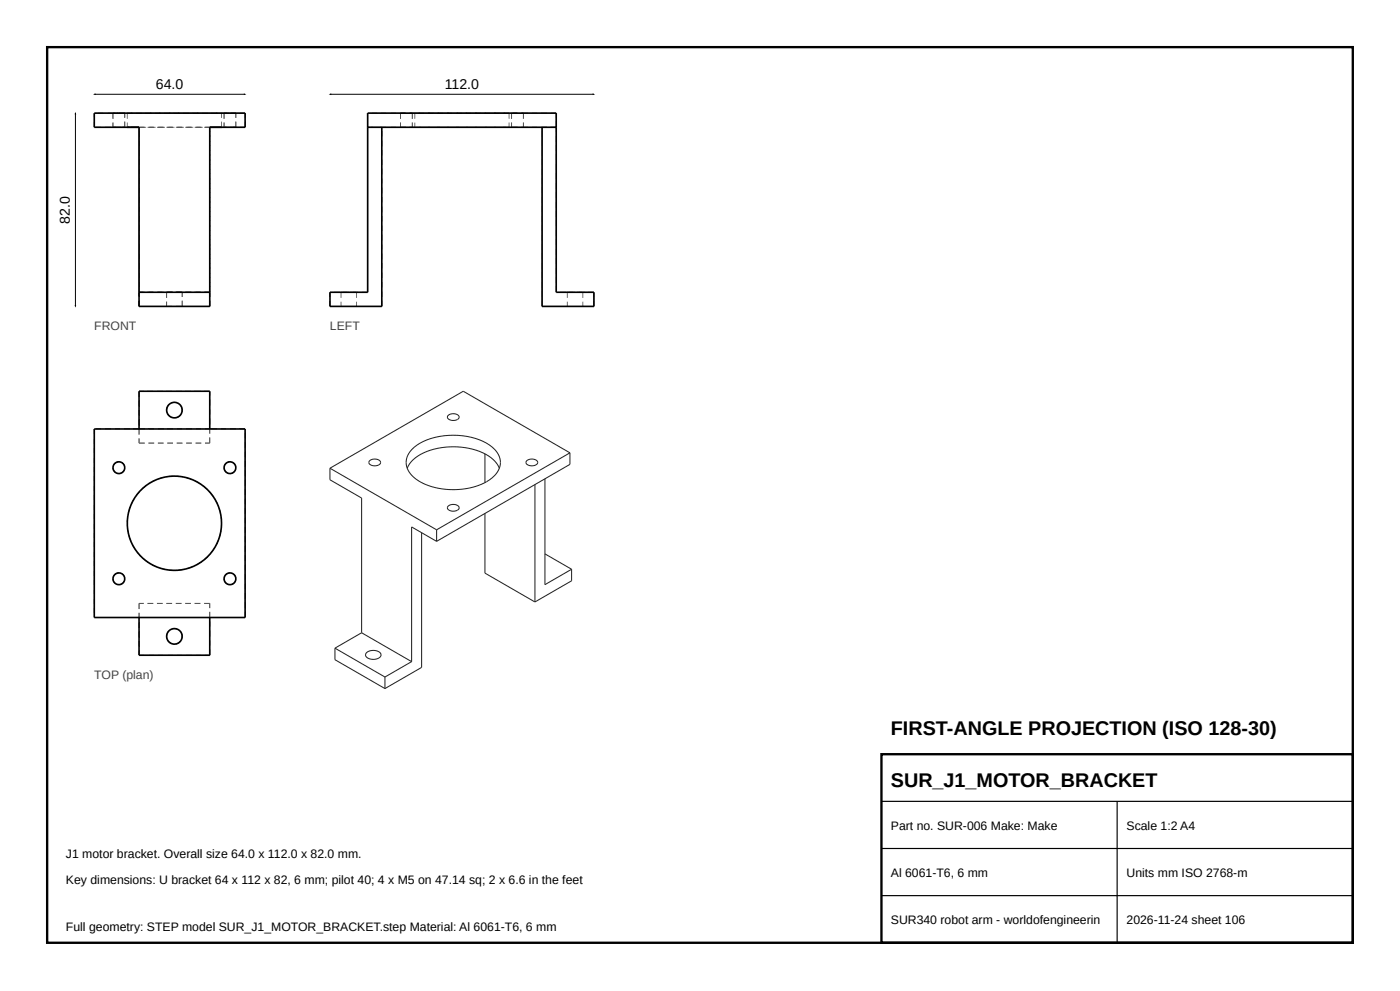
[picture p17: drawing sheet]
<svg xmlns="http://www.w3.org/2000/svg" width="297mm" height="210mm" viewBox="0 0 297 210" stroke-linecap="round" stroke-linejoin="round" font-family="sans-serif">
<defs><g id="words">
<g font-size="4.2">
<text x="189" y="156">FIRST-ANGLE PROJECTION (ISO 128-30)</text>
<text x="189" y="167">SUR_J1_MOTOR_BRACKET</text>
</g>
<g font-size="3">
<text x="33.1" y="18.8">64.0</text>
<text x="94.4" y="18.8">112.0</text>
<text x="14.8" y="47.4" transform="rotate(-90 14.8 47.4)">82.0</text>
</g>
<g font-size="2.6" fill="#444">
<text x="20" y="70">FRONT</text>
<text x="70" y="70">LEFT</text>
<text x="20" y="144">TOP (plan)</text>
</g>
<g font-size="2.6">
<text x="189" y="176">Part no. SUR-006 Make: Make</text>
<text x="239" y="176">Scale 1:2 A4</text>
<text x="14" y="182">J1 motor bracket. Overall size 64.0 x 112.0 x 82.0 mm.</text>
<text x="189" y="186">Al 6061-T6, 6 mm</text>
<text x="239" y="186">Units mm ISO 2768-m</text>
<text x="14" y="187.5">Key dimensions: U bracket 64 x 112 x 82, 6 mm; pilot 40; 4 x M5 on 47.14 sq; 2 x 6.6 in the feet</text>
<text x="14" y="197.5">Full geometry: STEP model SUR_J1_MOTOR_BRACKET.step Material: Al 6061-T6, 6 mm</text>
<text x="189" y="196">SUR340 robot arm - worldofengineerin</text>
<text x="239" y="196">2026-11-24 sheet 106</text>
</g>
</g></defs>
<path d="M10 10h277v190h-277zM187 160h100v40h-100z" fill="none" stroke="#000" stroke-width=".5"/>
<path d="M187 170h100M187 180h100M237 170v30M187 190h100" fill="none" stroke="#000" stroke-width=".25"/>
<g fill="#555">
<path d="M43.3 61.9h1.2v.2h-1.2zM41.3 61.9h1.2v.2h-1.2zM39.3 61.9h1.2v.2h-1.2zM37.3 61.9h1.2v.2h-1.2zM35.3 61.9h1.2v.2h-1.2zM33.3 61.9h1.2v.2h-1.2zM31.3 61.9h1.2v.2h-1.2zM29.5 61.9h1v.2h-1z"/>
<path d="M28.3 26.9h1.2v.2h-1.2zM26.3 26.9h1.2v.2h-1.2zM24.3 26.9h1.2v.2h-1.2zM22.3 26.9h1.2v.2h-1.2zM20.3 26.9h1.2v.2h-1.2z"/>
<path d="M29.5 26.9h1.2v.2h-1.2zM31.5 26.9h1.2v.2h-1.2zM33.5 26.9h1.2v.2h-1.2zM35.5 26.9h1.2v.2h-1.2zM37.5 26.9h1.2v.2h-1.2zM39.5 26.9h1.2v.2h-1.2zM41.5 26.9h1.2v.2h-1.2zM43.5 26.9h1v.2h-1z"/>
<path d="M50.8 26.9h1.2v.2h-1.2zM48.8 26.9h1.2v.2h-1.2zM46.8 26.9h1.2v.2h-1.2zM44.8 26.9h1.2v.2h-1.2z"/>
<path d="M43.3 26.9h1.2v.2h-1.2zM41.3 26.9h1.2v.2h-1.2zM39.3 26.9h1.2v.2h-1.2zM37.3 26.9h1.2v.2h-1.2zM35.3 26.9h1.2v.2h-1.2zM33.3 26.9h1.2v.2h-1.2zM31.3 26.9h1.2v.2h-1.2zM29.5 26.9h1v.2h-1z"/>
<path d="M25.3 26.9h1.2v.2h-1.2zM24 26.9h.5v.2h-.5z"/>
<path d="M24 26.9h1.2v.2h-1.2zM26 26.9h.5v.2h-.5z"/>
<path d="M48.8 26.9h1.2v.2h-1.2zM47.5 26.9h.5v.2h-.5z"/>
<path d="M47.5 26.9h1.2v.2h-1.2zM49.5 26.9h.5v.2h-.5z"/>
<path d="M25.3 26.9h1.2v.2h-1.2zM24 26.9h.5v.2h-.5z"/>
<path d="M24 26.9h1.2v.2h-1.2zM26 26.9h.5v.2h-.5z"/>
<path d="M45.8 26.9h1.2v.2h-1.2zM43.8 26.9h1.2v.2h-1.2zM41.8 26.9h1.2v.2h-1.2zM39.8 26.9h1.2v.2h-1.2zM37.8 26.9h1.2v.2h-1.2zM35.8 26.9h1.2v.2h-1.2zM33.8 26.9h1.2v.2h-1.2zM31.8 26.9h1.2v.2h-1.2zM29.8 26.9h1.2v.2h-1.2zM27.8 26.9h1.2v.2h-1.2z"/>
<path d="M29.5 26.9h1.2v.2h-1.2zM31.5 26.9h1.2v.2h-1.2zM33.5 26.9h1.2v.2h-1.2zM35.5 26.9h1.2v.2h-1.2zM37.5 26.9h1.2v.2h-1.2zM39.5 26.9h1.2v.2h-1.2zM41.5 26.9h1.2v.2h-1.2zM43.5 26.9h1v.2h-1z"/>
<path d="M48.8 26.9h1.2v.2h-1.2zM47.5 26.9h.5v.2h-.5z"/>
<path d="M47.5 26.9h1.2v.2h-1.2zM49.5 26.9h.5v.2h-.5z"/>
<path d="M29.4 63.8h.2v1.2h-.2zM29.4 61.8h.2v1.2h-.2zM29.4 59.8h.2v1.2h-.2zM29.4 57.8h.2v1.2h-.2zM29.4 55.8h.2v1.2h-.2zM29.4 53.8h.2v1.2h-.2zM29.4 51.8h.2v1.2h-.2zM29.4 49.8h.2v1.2h-.2zM29.4 47.8h.2v1.2h-.2zM29.4 45.8h.2v1.2h-.2zM29.4 43.8h.2v1.2h-.2zM29.4 41.8h.2v1.2h-.2zM29.4 39.8h.2v1.2h-.2zM29.4 37.8h.2v1.2h-.2zM29.4 35.8h.2v1.2h-.2zM29.4 33.8h.2v1.2h-.2zM29.4 31.8h.2v1.2h-.2zM29.4 29.8h.2v1.2h-.2zM29.4 27.8h.2v1.2h-.2z"/>
<path d="M37.5 61.9h1.2v.2h-1.2zM35.5 61.9h1.2v.2h-1.2z"/>
<path d="M35.4 61.9h1.2v.2h-1.2zM37.4 61.9h1.2v.2h-1.2z"/>
<path d="M44.4 63.8h.2v1.2h-.2zM44.4 61.8h.2v1.2h-.2zM44.4 59.8h.2v1.2h-.2zM44.4 57.8h.2v1.2h-.2zM44.4 55.8h.2v1.2h-.2zM44.4 53.8h.2v1.2h-.2zM44.4 51.8h.2v1.2h-.2zM44.4 49.8h.2v1.2h-.2zM44.4 47.8h.2v1.2h-.2zM44.4 45.8h.2v1.2h-.2zM44.4 43.8h.2v1.2h-.2zM44.4 41.8h.2v1.2h-.2zM44.4 39.8h.2v1.2h-.2zM44.4 37.8h.2v1.2h-.2zM44.4 35.8h.2v1.2h-.2zM44.4 33.8h.2v1.2h-.2zM44.4 31.8h.2v1.2h-.2zM44.4 29.8h.2v1.2h-.2zM44.4 27.8h.2v1.2h-.2z"/>
<path d="M51.9 25.8h.2v1.2h-.2zM51.9 24h.2v1h-.2z"/>
<path d="M50.8 23.9h1.2v.2h-1.2zM48.8 23.9h1.2v.2h-1.2zM46.8 23.9h1.2v.2h-1.2zM44.8 23.9h1.2v.2h-1.2zM42.8 23.9h1.2v.2h-1.2zM40.8 23.9h1.2v.2h-1.2zM38.8 23.9h1.2v.2h-1.2zM36.8 23.9h1.2v.2h-1.2zM34.8 23.9h1.2v.2h-1.2zM32.8 23.9h1.2v.2h-1.2zM30.8 23.9h1.2v.2h-1.2zM28.8 23.9h1.2v.2h-1.2zM26.8 23.9h1.2v.2h-1.2zM24.8 23.9h1.2v.2h-1.2zM22.8 23.9h1.2v.2h-1.2zM20.8 23.9h1.2v.2h-1.2z"/>
<path d="M25.3 23.9h1.2v.2h-1.2zM24 23.9h.5v.2h-.5z"/>
<path d="M24 23.9h1.2v.2h-1.2zM26 23.9h.5v.2h-.5z"/>
<path d="M48.8 23.9h1.2v.2h-1.2zM47.5 23.9h.5v.2h-.5z"/>
<path d="M47.5 23.9h1.2v.2h-1.2zM49.5 23.9h.5v.2h-.5z"/>
<path d="M25.3 23.9h1.2v.2h-1.2zM24 23.9h.5v.2h-.5z"/>
<path d="M24 23.9h1.2v.2h-1.2zM26 23.9h.5v.2h-.5z"/>
<path d="M45.8 23.9h1.2v.2h-1.2zM43.8 23.9h1.2v.2h-1.2zM41.8 23.9h1.2v.2h-1.2zM39.8 23.9h1.2v.2h-1.2zM37.8 23.9h1.2v.2h-1.2zM35.8 23.9h1.2v.2h-1.2zM33.8 23.9h1.2v.2h-1.2zM31.8 23.9h1.2v.2h-1.2zM29.8 23.9h1.2v.2h-1.2zM27.8 23.9h1.2v.2h-1.2z"/>
<path d="M27 23.9h1.2v.2h-1.2zM29 23.9h1.2v.2h-1.2zM31 23.9h1.2v.2h-1.2zM33 23.9h1.2v.2h-1.2zM35 23.9h1.2v.2h-1.2zM37 23.9h1.2v.2h-1.2zM39 23.9h1.2v.2h-1.2zM41 23.9h1.2v.2h-1.2zM43 23.9h1.2v.2h-1.2zM45 23.9h1.2v.2h-1.2z"/>
<path d="M48.8 23.9h1.2v.2h-1.2zM47.5 23.9h.5v.2h-.5z"/>
<path d="M47.5 23.9h1.2v.2h-1.2zM49.5 23.9h.5v.2h-.5z"/>
<path d="M19.9 25.8h.2v1.2h-.2zM19.9 24h.2v1h-.2z"/>
<path d="M44.4 60.8h.2v1.2h-.2zM44.4 58.8h.2v1.2h-.2zM44.4 56.8h.2v1.2h-.2zM44.4 54.8h.2v1.2h-.2zM44.4 52.8h.2v1.2h-.2zM44.4 50.8h.2v1.2h-.2zM44.4 48.8h.2v1.2h-.2zM44.4 46.8h.2v1.2h-.2zM44.4 44.8h.2v1.2h-.2zM44.4 42.8h.2v1.2h-.2zM44.4 40.8h.2v1.2h-.2zM44.4 38.8h.2v1.2h-.2zM44.4 36.8h.2v1.2h-.2zM44.4 34.8h.2v1.2h-.2zM44.4 32.8h.2v1.2h-.2zM44.4 30.8h.2v1.2h-.2zM44.4 28.8h.2v1.2h-.2zM44.4 27h.2v1h-.2z"/>
<path d="M29.5 61.9h1.2v.2h-1.2zM31.5 61.9h1.2v.2h-1.2zM33.5 61.9h1.2v.2h-1.2zM35.5 61.9h1.2v.2h-1.2zM37.5 61.9h1.2v.2h-1.2zM39.5 61.9h1.2v.2h-1.2zM41.5 61.9h1.2v.2h-1.2zM43.5 61.9h1v.2h-1z"/>
<path d="M29.4 60.8h.2v1.2h-.2zM29.4 58.8h.2v1.2h-.2zM29.4 56.8h.2v1.2h-.2zM29.4 54.8h.2v1.2h-.2zM29.4 52.8h.2v1.2h-.2zM29.4 50.8h.2v1.2h-.2zM29.4 48.8h.2v1.2h-.2zM29.4 46.8h.2v1.2h-.2zM29.4 44.8h.2v1.2h-.2zM29.4 42.8h.2v1.2h-.2zM29.4 40.8h.2v1.2h-.2zM29.4 38.8h.2v1.2h-.2zM29.4 36.8h.2v1.2h-.2zM29.4 34.8h.2v1.2h-.2zM29.4 32.8h.2v1.2h-.2zM29.4 30.8h.2v1.2h-.2zM29.4 28.8h.2v1.2h-.2zM29.4 27h.2v1h-.2z"/>
<path d="M29.4 63.8h.2v1.2h-.2zM29.4 61.8h.2v1.2h-.2zM29.4 59.8h.2v1.2h-.2zM29.4 57.8h.2v1.2h-.2zM29.4 55.8h.2v1.2h-.2zM29.4 53.8h.2v1.2h-.2zM29.4 51.8h.2v1.2h-.2zM29.4 49.8h.2v1.2h-.2zM29.4 47.8h.2v1.2h-.2zM29.4 45.8h.2v1.2h-.2zM29.4 43.8h.2v1.2h-.2zM29.4 41.8h.2v1.2h-.2zM29.4 39.8h.2v1.2h-.2zM29.4 37.8h.2v1.2h-.2zM29.4 35.8h.2v1.2h-.2zM29.4 33.8h.2v1.2h-.2zM29.4 31.8h.2v1.2h-.2zM29.4 29.8h.2v1.2h-.2zM29.4 27.8h.2v1.2h-.2z"/>
<path d="M29.4 63.8h.2v1.2h-.2zM29.4 62h.2v1h-.2z"/>
<path d="M44.4 63.8h.2v1.2h-.2zM44.4 61.8h.2v1.2h-.2zM44.4 59.8h.2v1.2h-.2zM44.4 57.8h.2v1.2h-.2zM44.4 55.8h.2v1.2h-.2zM44.4 53.8h.2v1.2h-.2zM44.4 51.8h.2v1.2h-.2zM44.4 49.8h.2v1.2h-.2zM44.4 47.8h.2v1.2h-.2zM44.4 45.8h.2v1.2h-.2zM44.4 43.8h.2v1.2h-.2zM44.4 41.8h.2v1.2h-.2zM44.4 39.8h.2v1.2h-.2zM44.4 37.8h.2v1.2h-.2zM44.4 35.8h.2v1.2h-.2zM44.4 33.8h.2v1.2h-.2zM44.4 31.8h.2v1.2h-.2zM44.4 29.8h.2v1.2h-.2zM44.4 27.8h.2v1.2h-.2z"/>
<path d="M29.5 64.9h1.2v.2h-1.2zM31.5 64.9h1.2v.2h-1.2zM33.5 64.9h1.2v.2h-1.2zM35.5 64.9h1.2v.2h-1.2zM37.5 64.9h1.2v.2h-1.2zM39.5 64.9h1.2v.2h-1.2zM41.5 64.9h1.2v.2h-1.2zM43.5 64.9h1v.2h-1z"/>
<path d="M44.4 63.8h.2v1.2h-.2zM44.4 62h.2v1h-.2z"/>
<path d="M43.3 64.9h1.2v.2h-1.2zM41.3 64.9h1.2v.2h-1.2zM39.3 64.9h1.2v.2h-1.2zM37.3 64.9h1.2v.2h-1.2zM35.3 64.9h1.2v.2h-1.2zM33.3 64.9h1.2v.2h-1.2zM31.3 64.9h1.2v.2h-1.2zM29.5 64.9h1v.2h-1z"/>
<path d="M26.4 25.8h.2v1.2h-.2zM26.4 24h.2v1h-.2z"/>
<path d="M49.9 25.8h.2v1.2h-.2zM49.9 24h.2v1h-.2z"/>
<path d="M26.4 25.8h.2v1.2h-.2zM26.4 24h.2v1h-.2z"/>
<path d="M46.9 25.8h.2v1.2h-.2zM46.9 24h.2v1h-.2z"/>
<path d="M49.9 25.8h.2v1.2h-.2zM49.9 24h.2v1h-.2z"/>
<path d="M37.5 64.9h1.2v.2h-1.2zM35.5 64.9h1.2v.2h-1.2z"/>
<path d="M35.4 64.9h1.2v.2h-1.2zM37.4 64.9h1.2v.2h-1.2z"/>
<path d="M38.6 63.8h.1v1.2h-.1zM38.6 62h.1v1h-.1z"/>
<path d="M43.3 61.9h1.2v.2h-1.2zM41.3 61.9h1.2v.2h-1.2zM39.3 61.9h1.2v.2h-1.2zM37.3 61.9h1.2v.2h-1.2zM35.3 61.9h1.2v.2h-1.2zM33.3 61.9h1.2v.2h-1.2zM31.3 61.9h1.2v.2h-1.2zM29.5 61.9h1v.2h-1z"/>
<path d="M37.5 61.9h1.2v.2h-1.2zM35.5 61.9h1.2v.2h-1.2z"/>
<path d="M35.4 61.9h1.2v.2h-1.2zM37.4 61.9h1.2v.2h-1.2z"/>
<path d="M43.3 64.9h1.2v.2h-1.2zM41.3 64.9h1.2v.2h-1.2zM39.3 64.9h1.2v.2h-1.2zM37.3 64.9h1.2v.2h-1.2zM35.3 64.9h1.2v.2h-1.2zM33.3 64.9h1.2v.2h-1.2zM31.3 64.9h1.2v.2h-1.2zM29.5 64.9h1v.2h-1z"/>
<path d="M37.5 64.9h1.2v.2h-1.2zM35.5 64.9h1.2v.2h-1.2z"/>
<path d="M35.4 64.9h1.2v.2h-1.2zM37.4 64.9h1.2v.2h-1.2z"/>
<path d="M38.6 63.8h.1v1.2h-.1zM38.6 62h.1v1h-.1z"/>
<path d="M23.9 24h.2v1.2h-.2zM23.9 26h.2v1h-.2z"/>
<path d="M47.4 24h.2v1.2h-.2zM47.4 26h.2v1h-.2z"/>
<path d="M23.9 24h.2v1.2h-.2zM23.9 26h.2v1h-.2z"/>
<path d="M26.9 24h.2v1.2h-.2zM26.9 26h.2v1h-.2z"/>
<path d="M47.4 24h.2v1.2h-.2zM47.4 26h.2v1h-.2z"/>
<path d="M35.3 62h.1v1.2h-.1zM35.3 64h.1v1h-.1z"/>
<path d="M35.3 62h.1v1.2h-.1zM35.3 64h.1v1h-.1z"/>
</g>
<path d="M27 27h2.5M29.5 27h-9.5v-3h32v3h-7.5M29.5 27v38h15v-38M44.5 27h2.5M29.5 62h15" fill="none" stroke="#000" stroke-width=".35"/>
<g fill="#555">
<path d="M20 130.9h1.2v.2h-1.2zM22 130.9h1.2v.2h-1.2zM24 130.9h1.2v.2h-1.2zM26 130.9h1.2v.2h-1.2zM28 130.9h1.2v.2h-1.2z"/>
<path d="M43.3 130.9h1.2v.2h-1.2zM41.3 130.9h1.2v.2h-1.2zM39.3 130.9h1.2v.2h-1.2zM37.3 130.9h1.2v.2h-1.2zM35.3 130.9h1.2v.2h-1.2zM33.3 130.9h1.2v.2h-1.2zM31.3 130.9h1.2v.2h-1.2zM29.5 130.9h1v.2h-1z"/>
<path d="M44.5 130.9h1.2v.2h-1.2zM46.5 130.9h1.2v.2h-1.2zM48.5 130.9h1.2v.2h-1.2zM50.5 130.9h1.2v.2h-1.2z"/>
<path d="M28.3 90.9h1.2v.2h-1.2zM26.3 90.9h1.2v.2h-1.2zM24.3 90.9h1.2v.2h-1.2zM22.3 90.9h1.2v.2h-1.2zM20.3 90.9h1.2v.2h-1.2z"/>
<path d="M29.4 91h.2v1.2h-.2zM29.4 93h.2v1h-.2z"/>
<path d="M19.9 91h.2v1.2h-.2zM19.9 93h.2v1.2h-.2zM19.9 95h.2v1.2h-.2zM19.9 97h.2v1.2h-.2zM19.9 99h.2v1.2h-.2zM19.9 101h.2v1.2h-.2zM19.9 103h.2v1.2h-.2zM19.9 105h.2v1.2h-.2zM19.9 107h.2v1.2h-.2zM19.9 109h.2v1.2h-.2zM19.9 111h.2v1.2h-.2zM19.9 113h.2v1.2h-.2zM19.9 115h.2v1.2h-.2zM19.9 117h.2v1.2h-.2zM19.9 119h.2v1.2h-.2zM19.9 121h.2v1.2h-.2zM19.9 123h.2v1.2h-.2zM19.9 125h.2v1.2h-.2zM19.9 127h.2v1.2h-.2zM19.9 129h.2v1.2h-.2z"/>
<path d="M29.5 93.9h1.2v.2h-1.2zM31.5 93.9h1.2v.2h-1.2zM33.5 93.9h1.2v.2h-1.2zM35.5 93.9h1.2v.2h-1.2zM37.5 93.9h1.2v.2h-1.2zM39.5 93.9h1.2v.2h-1.2zM41.5 93.9h1.2v.2h-1.2zM43.5 93.9h1v.2h-1z"/>
<path d="M44.4 92.8h.2v1.2h-.2zM44.4 91h.2v1h-.2z"/>
<path d="M29.4 128h.2v1.2h-.2zM29.4 130h.2v1h-.2z"/>
<path d="M50.8 90.9h1.2v.2h-1.2zM48.8 90.9h1.2v.2h-1.2zM46.8 90.9h1.2v.2h-1.2zM44.8 90.9h1.2v.2h-1.2z"/>
<path d="M43.3 127.9h1.2v.2h-1.2zM41.3 127.9h1.2v.2h-1.2zM39.3 127.9h1.2v.2h-1.2zM37.3 127.9h1.2v.2h-1.2zM35.3 127.9h1.2v.2h-1.2zM33.3 127.9h1.2v.2h-1.2zM31.3 127.9h1.2v.2h-1.2zM29.5 127.9h1v.2h-1z"/>
<path d="M51.9 129.8h.2v1.2h-.2zM51.9 127.8h.2v1.2h-.2zM51.9 125.8h.2v1.2h-.2zM51.9 123.8h.2v1.2h-.2zM51.9 121.8h.2v1.2h-.2zM51.9 119.8h.2v1.2h-.2zM51.9 117.8h.2v1.2h-.2zM51.9 115.8h.2v1.2h-.2zM51.9 113.8h.2v1.2h-.2zM51.9 111.8h.2v1.2h-.2zM51.9 109.8h.2v1.2h-.2zM51.9 107.8h.2v1.2h-.2zM51.9 105.8h.2v1.2h-.2zM51.9 103.8h.2v1.2h-.2zM51.9 101.8h.2v1.2h-.2zM51.9 99.8h.2v1.2h-.2zM51.9 97.8h.2v1.2h-.2zM51.9 95.8h.2v1.2h-.2zM51.9 93.8h.2v1.2h-.2zM51.9 91.8h.2v1.2h-.2z"/>
<path d="M44.4 129.8h.2v1.2h-.2zM44.4 128h.2v1h-.2z"/>
<path d="M26 121.7l.4 .4 .2 .7h-.2v-.3l-.3-.6-.2-.1zM24.4 121.8l.8-.3v.1h-.2l-.6 .2-.1 .3h-.2zM23.9 122.9h.2l.1 .6 .4 .3-.1 .1-.4-.3zM25.3 123.9l.6-.1 .3-.5 .2 .1-.8 .7h-.2z"/>
<path d="M49.6 121.7l.4 .4 .1 .7h-.2l.1-.3-.3-.6-.3-.1zM47.9 121.8l.8-.3 .1 .1h-.2l-.6 .2-.2 .3h-.1zM47.5 122.9h.1l.2 .6 .4 .3-.1 .1-.4-.3zM48.9 123.9l.6-.1 .3-.5 .2 .1-.8 .7h-.3z"/>
<path d="M26 98.1l.4 .5 .2 .6h-.2v-.3l-.3-.5-.2-.1zM24.4 98.2l.8-.3v.2l-.2-.1-.6 .3-.1 .3-.2-.1zM23.9 99.3h.2l.1 .6 .4 .3-.1 .2-.4-.4zM25.3 100.4l.6-.1 .3-.5 .2 .1-.8 .6h-.2z"/>
<path d="M46.8 109.8h.2l.1 1.2h-.2l.1-.9zM46.4 107.9l.2-.1 .3 1.2h-.2v-.6zM45.6 106.1l.2-.1 .5 1.1h-.2l-.1-.4zM44.4 104.5l.2-.2 .7 1-.1 .1zM43.1 103l.9 .8-.1 .1-.6-.6-.3-.2zM41.4 101.9l1 .6-.1 .2-.4-.4-.6-.2zM39.5 101.2l1.2 .4-.1 .2-.3-.3-.8-.1zM37.5 100.9l1.2 .2v.1l-1.2-.1zM35.5 101l1.2-.1v.2h-.8l-.4 .1zM33.5 101.5l1.2-.3v.2h-.5l-.6 .3zM31.7 102.4l1.1-.6 .1 .2-.4 .1-.7 .5zM30.1 103.6l1-.8 .1 .2-.9 .8zM29.6 104.2l.1 .1-.6 .5-.2 .4-.1-.1zM28.4 105.8l.1 .1-.3 .4-.2 .7-.2-.1zM27.5 107.6l.2 .1-.2 .3-.2 .8h-.1zM27 109.6h.2l-.2 1 .1 .2h-.2zM26.9 111.6h.2v.7l.2 .5h-.2zM27.3 113.6l.1-.1 .1 .5 .3 .7h-.2zM28 115.5l.1-.1 .1 .3 .5 .7-.1 .1zM29 117.2l.2-.1 .5 .7 .3 .2-.2 .1zM30.5 118.5l.5 .5 .5 .2-.1 .2-1-.8zM32.2 119.6l.3 .3 .7 .3v.1l-1.1-.5zM34 120.4l.2 .2 .9 .1v.2l-1.2-.3zM35.9 120.8l.9 .2 .3-.1v.2l-1.2-.1zM37.9 120.9h.6l.6-.2v.2l-1.2 .1zM39.8 120.5h.5l.6-.4 .1 .2-1.1 .4zM41.7 119.7l1-.6 .1 .2-1.1 .6zM43.3 118.6l.7-.5 .2-.3 .1 .2-.9 .8zM45.4 116.3l.1 .1-.7 .9-.1-.1 .4-.4zM46.3 114.5l.1 .1-.5 1.1-.1-.1 .2-.3zM46.8 112.6h.2l-.3 1.2-.2-.1zM46.9 111h.2v.8h-.2z"/>
<path d="M49.6 98.1l.4 .5 .1 .6h-.2l.1-.3-.3-.5-.3-.1zM47.9 98.2l.8-.3 .1 .2-.2-.1-.6 .3-.2 .3-.1-.1zM47.5 99.3h.1l.2 .6 .4 .3-.1 .2-.4-.4zM48.9 100.4l.6-.1 .3-.5 .2 .1-.8 .6h-.3z"/>
<path d="M29.4 128h.2v1.2h-.2zM29.4 130h.2v1.2h-.2zM29.4 132h.2v1.2h-.2zM29.4 134h.2v1.2h-.2zM29.4 136h.2v1.2h-.2zM29.4 138h.2v1h-.2z"/>
<path d="M44.4 137.8h.2v1.2h-.2zM44.4 135.8h.2v1.2h-.2zM44.4 133.8h.2v1.2h-.2zM44.4 131.8h.2v1.2h-.2zM44.4 129.8h.2v1.2h-.2zM44.4 128h.2v1h-.2z"/>
<path d="M29.5 90.9h1.2v.2h-1.2zM31.5 90.9h1.2v.2h-1.2zM33.5 90.9h1.2v.2h-1.2zM35.5 90.9h1.2v.2h-1.2zM37.5 90.9h1.2v.2h-1.2zM39.5 90.9h1.2v.2h-1.2zM41.5 90.9h1.2v.2h-1.2zM43.5 90.9h1v.2h-1z"/>
<path d="M29.4 83h.2v1.2h-.2zM29.4 85h.2v1.2h-.2zM29.4 87h.2v1.2h-.2zM29.4 89h.2v1.2h-.2zM29.4 91h.2v1.2h-.2zM29.4 93h.2v1h-.2z"/>
<path d="M29.5 93.9h1.2v.2h-1.2zM31.5 93.9h1.2v.2h-1.2zM33.5 93.9h1.2v.2h-1.2zM35.5 93.9h1.2v.2h-1.2zM37.5 93.9h1.2v.2h-1.2zM39.5 93.9h1.2v.2h-1.2zM41.5 93.9h1.2v.2h-1.2zM43.5 93.9h1v.2h-1z"/>
<path d="M44.4 92.8h.2v1.2h-.2zM44.4 90.8h.2v1.2h-.2zM44.4 88.8h.2v1.2h-.2zM44.4 86.8h.2v1.2h-.2zM44.4 84.8h.2v1.2h-.2zM44.4 83h.2v1h-.2z"/>
<path d="M43.3 127.9h1.2v.2h-1.2zM41.3 127.9h1.2v.2h-1.2zM39.3 127.9h1.2v.2h-1.2zM37.3 127.9h1.2v.2h-1.2zM35.3 127.9h1.2v.2h-1.2zM33.3 127.9h1.2v.2h-1.2zM31.3 127.9h1.2v.2h-1.2zM29.5 127.9h1v.2h-1z"/>
<path d="M29.5 138.9h1.2v.2h-1.2zM31.5 138.9h1.2v.2h-1.2zM33.5 138.9h1.2v.2h-1.2zM35.5 138.9h1.2v.2h-1.2zM37.5 138.9h1.2v.2h-1.2zM39.5 138.9h1.2v.2h-1.2zM41.5 138.9h1.2v.2h-1.2zM43.5 138.9h1v.2h-1z"/>
<path d="M38.2 134l.1-.2 .3 .5 .1 .7h-.1l-.1-.7zM36.4 133.4l.7-.1 .5 .1-.1 .1-.4-.2-.7 .2zM35.7 133.9l.1 .1-.4 .5 .1 .5h-.2l.1-.6zM35.5 135.8h.1l.2 .3 .7 .4-.1 .1-.7-.4zM37.2 136.5h.6l.4-.5 .1 .1-.8 .6h-.2zM38.6 135h.1v.4l-.2-.1z"/>
<path d="M43.3 82.9h1.2v.2h-1.2zM41.3 82.9h1.2v.2h-1.2zM39.3 82.9h1.2v.2h-1.2zM37.3 82.9h1.2v.2h-1.2zM35.3 82.9h1.2v.2h-1.2zM33.3 82.9h1.2v.2h-1.2zM31.3 82.9h1.2v.2h-1.2zM29.5 82.9h1v.2h-1z"/>
<path d="M38.2 86l.1-.2 .3 .5 .1 .7h-.1l-.1-.7zM36.4 85.4l.7-.1 .5 .1-.1 .1-.4-.1-.7 .1zM35.7 85.9l.1 .1-.4 .5 .1 .5h-.2l.1-.6zM35.5 87.8h.1l.2 .3 .7 .4-.1 .1-.7-.4zM37.2 88.5h.6l.4-.5 .1 .1-.8 .6h-.2zM38.6 87h.1v.4l-.2-.1z"/>
</g>
<g fill="none" stroke="#000" stroke-width=".35">
<path d="M20 91h32v40h-32zM29.5 91v-8h15v8M29.5 131v8h15v-8"/>
<circle cx="25.2" cy="99.2" r="1.25"/>
<circle cx="37" cy="87" r="1.65"/>
<circle cx="48.8" cy="99.2" r="1.25"/>
<circle cx="37" cy="111" r="10"/>
<circle cx="25.2" cy="122.8" r="1.25"/>
<circle cx="37" cy="135" r="1.65"/>
<circle cx="48.8" cy="122.8" r="1.25"/>
</g>
<g fill="#555">
<path d="M108.6 26.9h1.2v.2h-1.2z"/>
<path d="M109.8 26.9h1.2v.2h-1.2z"/>
<path d="M85 26.9h1.2v.2h-1.2z"/>
<path d="M86.3 26.9h1.2v.2h-1.2z"/>
<path d="M120.8 61.9h1.2v.2h-1.2z"/>
<path d="M122.4 61.9h1.2v.2h-1.2z"/>
<path d="M108.6 23.9h1.2v.2h-1.2z"/>
<path d="M109.8 23.9h1.2v.2h-1.2z"/>
<path d="M85 23.9h1.2v.2h-1.2z"/>
<path d="M86.3 23.9h1.2v.2h-1.2z"/>
<path d="M120.8 64.9h1.2v.2h-1.2z"/>
<path d="M122.4 64.9h1.2v.2h-1.2z"/>
<path d="M72.8 61.9h1.2v.2h-1.2z"/>
<path d="M74.5 61.9h1.2v.2h-1.2z"/>
<path d="M72.8 64.9h1.2v.2h-1.2z"/>
<path d="M74.5 64.9h1.2v.2h-1.2z"/>
<path d="M117.9 60.8h.2v1.2h-.2zM117.9 58.8h.2v1.2h-.2zM117.9 56.8h.2v1.2h-.2zM117.9 54.8h.2v1.2h-.2zM117.9 52.8h.2v1.2h-.2zM117.9 50.8h.2v1.2h-.2zM117.9 48.8h.2v1.2h-.2zM117.9 46.8h.2v1.2h-.2zM117.9 44.8h.2v1.2h-.2zM117.9 42.8h.2v1.2h-.2zM117.9 40.8h.2v1.2h-.2zM117.9 38.8h.2v1.2h-.2zM117.9 36.8h.2v1.2h-.2zM117.9 34.8h.2v1.2h-.2zM117.9 32.8h.2v1.2h-.2zM117.9 30.8h.2v1.2h-.2zM117.9 28.8h.2v1.2h-.2zM117.9 27h.2v1h-.2z"/>
<path d="M117.9 25.8h.2v1.2h-.2zM117.9 24h.2v1h-.2z"/>
<path d="M78 26.9h1.2v.2h-1.2zM80 26.9h1v.2h-1z"/>
<path d="M79.8 26.9h1.2v.2h-1.2zM78 26.9h1v.2h-1z"/>
<path d="M115 26.9h1.2v.2h-1.2zM117 26.9h1v.2h-1z"/>
<path d="M116.8 26.9h1.2v.2h-1.2zM114.8 26.9h1.2v.2h-1.2zM112.8 26.9h1.2v.2h-1.2zM110.8 26.9h1.2v.2h-1.2zM108.8 26.9h1.2v.2h-1.2zM106.8 26.9h1.2v.2h-1.2zM104.8 26.9h1.2v.2h-1.2zM102.8 26.9h1.2v.2h-1.2zM100.8 26.9h1.2v.2h-1.2zM98.8 26.9h1.2v.2h-1.2zM96.8 26.9h1.2v.2h-1.2zM94.8 26.9h1.2v.2h-1.2zM92.8 26.9h1.2v.2h-1.2zM90.8 26.9h1.2v.2h-1.2zM88.8 26.9h1.2v.2h-1.2zM86.8 26.9h1.2v.2h-1.2zM84.8 26.9h1.2v.2h-1.2zM82.8 26.9h1.2v.2h-1.2zM80.8 26.9h1.2v.2h-1.2zM78.8 26.9h1.2v.2h-1.2z"/>
<path d="M116.8 26.9h1.2v.2h-1.2zM115 26.9h1v.2h-1z"/>
<path d="M108.5 26.9h1.2v.2h-1.2zM110.5 26.9h.5v.2h-.5z"/>
<path d="M108.5 26.9h1.2v.2h-1.2zM110.5 26.9h.5v.2h-.5z"/>
<path d="M85 26.9h1.2v.2h-1.2zM87 26.9h.5v.2h-.5z"/>
<path d="M96.8 26.9h1.2v.2h-1.2zM94.8 26.9h1.2v.2h-1.2zM92.8 26.9h1.2v.2h-1.2zM90.8 26.9h1.2v.2h-1.2zM88.8 26.9h1.2v.2h-1.2z"/>
<path d="M88 26.9h1.2v.2h-1.2zM90 26.9h1.2v.2h-1.2zM92 26.9h1.2v.2h-1.2zM94 26.9h1.2v.2h-1.2zM96 26.9h1.2v.2h-1.2zM98 26.9h1.2v.2h-1.2zM100 26.9h1.2v.2h-1.2zM102 26.9h1.2v.2h-1.2zM104 26.9h1.2v.2h-1.2zM106 26.9h1.2v.2h-1.2z"/>
<path d="M106.8 26.9h1.2v.2h-1.2zM104.8 26.9h1.2v.2h-1.2zM102.8 26.9h1.2v.2h-1.2zM100.8 26.9h1.2v.2h-1.2zM98.8 26.9h1.2v.2h-1.2z"/>
<path d="M85 26.9h1.2v.2h-1.2zM87 26.9h.5v.2h-.5z"/>
<path d="M124.8 61.9h1.2v.2h-1.2zM122.8 61.9h1.2v.2h-1.2zM120.8 61.9h1.2v.2h-1.2zM118.8 61.9h1.2v.2h-1.2z"/>
<path d="M120.3 61.9h1.2v.2h-1.2zM122.3 61.9h1.2v.2h-1.2z"/>
<path d="M114.9 63.8h.2v1.2h-.2zM114.9 61.8h.2v1.2h-.2zM114.9 59.8h.2v1.2h-.2zM114.9 57.8h.2v1.2h-.2zM114.9 55.8h.2v1.2h-.2zM114.9 53.8h.2v1.2h-.2zM114.9 51.8h.2v1.2h-.2zM114.9 49.8h.2v1.2h-.2zM114.9 47.8h.2v1.2h-.2zM114.9 45.8h.2v1.2h-.2zM114.9 43.8h.2v1.2h-.2zM114.9 41.8h.2v1.2h-.2zM114.9 39.8h.2v1.2h-.2zM114.9 37.8h.2v1.2h-.2zM114.9 35.8h.2v1.2h-.2zM114.9 33.8h.2v1.2h-.2zM114.9 31.8h.2v1.2h-.2zM114.9 29.8h.2v1.2h-.2zM114.9 27.8h.2v1.2h-.2z"/>
<path d="M124.8 64.9h1.2v.2h-1.2zM122.8 64.9h1.2v.2h-1.2zM120.8 64.9h1.2v.2h-1.2zM118.8 64.9h1.2v.2h-1.2zM116.8 64.9h1.2v.2h-1.2zM115 64.9h1v.2h-1z"/>
<path d="M125.9 63.8h.2v1.2h-.2zM125.9 62h.2v1h-.2z"/>
<path d="M77.9 25.8h.2v1.2h-.2zM77.9 24h.2v1h-.2z"/>
<path d="M116.8 23.9h1.2v.2h-1.2zM114.8 23.9h1.2v.2h-1.2zM112.8 23.9h1.2v.2h-1.2zM110.8 23.9h1.2v.2h-1.2zM108.8 23.9h1.2v.2h-1.2zM106.8 23.9h1.2v.2h-1.2zM104.8 23.9h1.2v.2h-1.2zM102.8 23.9h1.2v.2h-1.2zM100.8 23.9h1.2v.2h-1.2zM98.8 23.9h1.2v.2h-1.2zM96.8 23.9h1.2v.2h-1.2zM94.8 23.9h1.2v.2h-1.2zM92.8 23.9h1.2v.2h-1.2zM90.8 23.9h1.2v.2h-1.2zM88.8 23.9h1.2v.2h-1.2zM86.8 23.9h1.2v.2h-1.2zM84.8 23.9h1.2v.2h-1.2zM82.8 23.9h1.2v.2h-1.2zM80.8 23.9h1.2v.2h-1.2zM78.8 23.9h1.2v.2h-1.2z"/>
<path d="M108.5 23.9h1.2v.2h-1.2zM110.5 23.9h.5v.2h-.5z"/>
<path d="M108.5 23.9h1.2v.2h-1.2zM110.5 23.9h.5v.2h-.5z"/>
<path d="M85 23.9h1.2v.2h-1.2zM87 23.9h.5v.2h-.5z"/>
<path d="M96.8 23.9h1.2v.2h-1.2zM94.8 23.9h1.2v.2h-1.2zM92.8 23.9h1.2v.2h-1.2zM90.8 23.9h1.2v.2h-1.2zM88.8 23.9h1.2v.2h-1.2z"/>
<path d="M88 23.9h1.2v.2h-1.2zM90 23.9h1.2v.2h-1.2zM92 23.9h1.2v.2h-1.2zM94 23.9h1.2v.2h-1.2zM96 23.9h1.2v.2h-1.2zM98 23.9h1.2v.2h-1.2zM100 23.9h1.2v.2h-1.2zM102 23.9h1.2v.2h-1.2zM104 23.9h1.2v.2h-1.2zM106 23.9h1.2v.2h-1.2z"/>
<path d="M106.8 23.9h1.2v.2h-1.2zM104.8 23.9h1.2v.2h-1.2zM102.8 23.9h1.2v.2h-1.2zM100.8 23.9h1.2v.2h-1.2zM98.8 23.9h1.2v.2h-1.2z"/>
<path d="M85 23.9h1.2v.2h-1.2zM87 23.9h.5v.2h-.5z"/>
<path d="M77.9 60.8h.2v1.2h-.2zM77.9 58.8h.2v1.2h-.2zM77.9 56.8h.2v1.2h-.2zM77.9 54.8h.2v1.2h-.2zM77.9 52.8h.2v1.2h-.2zM77.9 50.8h.2v1.2h-.2zM77.9 48.8h.2v1.2h-.2zM77.9 46.8h.2v1.2h-.2zM77.9 44.8h.2v1.2h-.2zM77.9 42.8h.2v1.2h-.2zM77.9 40.8h.2v1.2h-.2zM77.9 38.8h.2v1.2h-.2zM77.9 36.8h.2v1.2h-.2zM77.9 34.8h.2v1.2h-.2zM77.9 32.8h.2v1.2h-.2zM77.9 30.8h.2v1.2h-.2zM77.9 28.8h.2v1.2h-.2zM77.9 27h.2v1h-.2z"/>
<path d="M80.9 63.8h.2v1.2h-.2zM80.9 61.8h.2v1.2h-.2zM80.9 59.8h.2v1.2h-.2zM80.9 57.8h.2v1.2h-.2zM80.9 55.8h.2v1.2h-.2zM80.9 53.8h.2v1.2h-.2zM80.9 51.8h.2v1.2h-.2zM80.9 49.8h.2v1.2h-.2zM80.9 47.8h.2v1.2h-.2zM80.9 45.8h.2v1.2h-.2zM80.9 43.8h.2v1.2h-.2zM80.9 41.8h.2v1.2h-.2zM80.9 39.8h.2v1.2h-.2zM80.9 37.8h.2v1.2h-.2zM80.9 35.8h.2v1.2h-.2zM80.9 33.8h.2v1.2h-.2zM80.9 31.8h.2v1.2h-.2zM80.9 29.8h.2v1.2h-.2zM80.9 27.8h.2v1.2h-.2z"/>
<path d="M76.8 61.9h1.2v.2h-1.2zM74.8 61.9h1.2v.2h-1.2zM72.8 61.9h1.2v.2h-1.2zM70.8 61.9h1.2v.2h-1.2z"/>
<path d="M69.9 63.8h.2v1.2h-.2zM69.9 62h.2v1h-.2z"/>
<path d="M79.8 64.9h1.2v.2h-1.2zM77.8 64.9h1.2v.2h-1.2zM75.8 64.9h1.2v.2h-1.2zM73.8 64.9h1.2v.2h-1.2zM71.8 64.9h1.2v.2h-1.2zM70 64.9h1v.2h-1z"/>
<path d="M120.3 64.9h1.2v.2h-1.2zM122.3 64.9h1.2v.2h-1.2z"/>
<path d="M72.4 61.9h1.2v.2h-1.2zM74.4 61.9h1.2v.2h-1.2z"/>
<path d="M72.4 64.9h1.2v.2h-1.2zM74.4 64.9h1.2v.2h-1.2z"/>
<path d="M108.4 24h.2v1.2h-.2zM108.4 26h.2v1h-.2z"/>
<path d="M110.9 24h.2v1.2h-.2zM110.9 26h.2v1h-.2z"/>
<path d="M108.4 24h.2v1.2h-.2zM108.4 26h.2v1h-.2z"/>
<path d="M110.9 24h.2v1.2h-.2zM110.9 26h.2v1h-.2z"/>
<path d="M84.9 24h.2v1.2h-.2zM84.9 26h.2v1h-.2z"/>
<path d="M87.4 24h.2v1.2h-.2zM87.4 26h.2v1h-.2z"/>
<path d="M87.9 24h.2v1.2h-.2zM87.9 26h.2v1h-.2z"/>
<path d="M107.9 24h.2v1.2h-.2zM107.9 26h.2v1h-.2z"/>
<path d="M84.9 24h.2v1.2h-.2zM84.9 26h.2v1h-.2z"/>
<path d="M87.4 24h.2v1.2h-.2zM87.4 26h.2v1h-.2z"/>
<path d="M120.3 62h.1v1.2h-.1zM120.3 64h.1v1h-.1z"/>
<path d="M123.6 62h.1v1.2h-.1zM123.6 64h.1v1h-.1z"/>
<path d="M72.3 62h.1v1.2h-.1zM72.3 64h.1v1h-.1z"/>
<path d="M75.6 62h.1v1.2h-.1zM75.6 64h.1v1h-.1z"/>
</g>
<path d="M78 27h40M81 27v38h-11v-3h8v-38h40v38h8v3h-11v-38" fill="none" stroke="#000" stroke-width=".35"/>
<g fill="none" stroke="#222" stroke-width=".22">
<path d="M70 99.3v2.5l6.7 3.9v28.5M70 99.3l22.6 13.1M78.5 97.7a1.55 1.55 0 0 1 2.2 .4 1.44 1.44 0 0 1-2.5 0zM86.4 99.3a8.3 8.3 0 0 1 6.4-4.2 14.3 14.3 0 0 1 11.9 2.4l.7 .9 .5 .9M87.3 95.4a13.1 13.1 0 0 1 10.8-3 9.8 9.8 0 0 1 7.5 3.8 3.8 3.8 0 0 1-1.1 5.1 14.8 14.8 0 0 1-12.8 2 7.3 7.3 0 0 1-5.4-4.3 3.8 3.8 0 0 1 1-3.6zM95.1 88.1a1.55 1.55 0 0 1 2.3 .4 1.44 1.44 0 0 1-2.5 0zM102.9 96.3v6.1M111.8 97.7a1.55 1.55 0 0 1 2.3 .4 1.44 1.44 0 0 1-2.5 0zM120.9 96.1v2.4l-28.3 16.3M120.9 96.1l-28.3 16.3M120.9 96.1l-22.6-13.1-28.3 16.3M89.4 113v28.6l-7.7 4.5"/>
<path d="M92.6 114.8l-5.3-3v28.6M92.6 112.4v2.4M95.1 107.3a1.55 1.55 0 0 1 2.3 .4 1.44 1.44 0 0 1-2.5 0zM102.9 108.9v12.7l10.6 6.1M113.5 102.8v24.9M115.6 101.6v22.4l5.7-3.2M115.6 117.5l5.7 3.3M71.1 137.5v2.4l10.6 6.2M71.1 137.5l10.6 6.1M76.7 134.2l10.6 6.2M76.7 134.2l-5.6 3.3M77.8 138.4a2.19 2.19 0 0 1 3 .3 1.37 1.37 0 0 1-1.8 1.2 1.24 1.24 0 0 1-1.4-1.2z"/>
<path d="M121.3 120.8v2.4l-7.8 4.5M81.7 143.6v2.5M87.3 140.4l-5.6 3.2"/>
</g>
<path d="M20 20h32M70 20h56M16 24v41" fill="none" stroke="#000" stroke-width=".21"/>
<path d="M51.7 19.8l.6 .2-.6 .2zM125.7 19.8l.6 .2-.6 .2zM16 23.7l.2 .6h-.4zM19.7 20l.6-.2v.4zM69.7 20l.6-.2v.4zM15.8 64.7h.4l-.2 .6z" fill="#000"/>
<use href="#words"/>
</svg>
